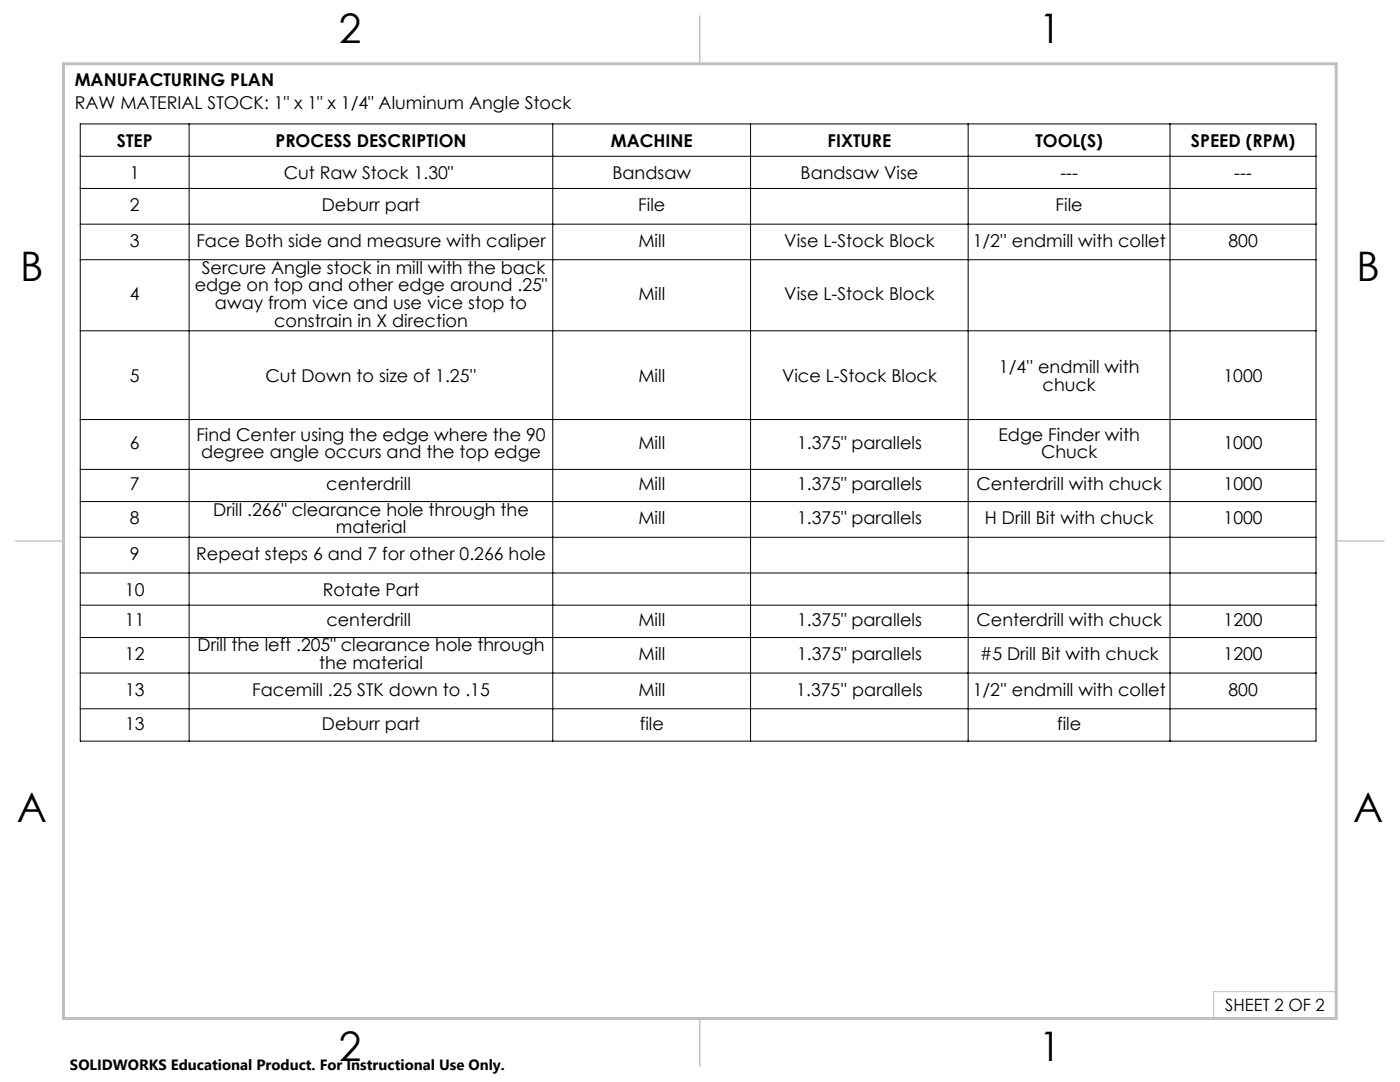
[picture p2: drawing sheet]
<svg xmlns="http://www.w3.org/2000/svg" width="279mm" height="216mm" viewBox="0 0 279 216" stroke-linecap="round" stroke-linejoin="round" font-family="sans-serif">
<defs><g id="words">
<g font-size="8.1">
<text x="67.6" y="8.5">2</text>
<text x="207.3" y="8.5">1</text>
<text x="4" y="56.2">B</text>
<text x="270.7" y="56.2">B</text>
<text x="3.3" y="164.1">A</text>
<text x="270" y="164.1">A</text>
<text x="67.6" y="211.7">2</text>
<text x="207.3" y="211.7">1</text>
</g>
<g font-size="3.5">
<text x="14.9" y="17.2">MANUFACTURING PLAN</text>
<text x="14.9" y="21.7">RAW MATERIAL STOCK: 1&quot; x 1&quot; x 1/4&quot; Aluminum Angle Stock</text>
<text x="23.3" y="29.3">STEP</text>
<text x="55" y="29.3">PROCESS DESCRIPTION</text>
<text x="121.9" y="29.3">MACHINE</text>
<text x="165.2" y="29.3">FIXTURE</text>
<text x="206.6" y="29.3">TOOL(S)</text>
<text x="237.7" y="29.3">SPEED (RPM)</text>
<text x="25.9" y="35.7">1</text>
<text x="56.6" y="35.7">Cut Raw Stock 1.30&quot;</text>
<text x="122.2" y="35.7">Bandsaw</text>
<text x="159.8" y="35.7">Bandsaw Vise</text>
<text x="211.6" y="35.7">---</text>
<text x="246.3" y="35.7">---</text>
<text x="25.9" y="42.1">2</text>
<text x="64.2" y="42.1">Deburr part</text>
<text x="127.4" y="42.1">File</text>
<text x="210.7" y="42.1">File</text>
<text x="25.9" y="49.3">3</text>
<text x="39.2" y="49.3">Face Both side and measure with caliper</text>
<text x="127.4" y="49.3">Mill</text>
<text x="156.5" y="49.3">Vise L-Stock Block</text>
<text x="194.1" y="49.3">1/2'' endmill with collet</text>
<text x="245.2" y="49.3">800</text>
<text x="25.9" y="59.9">4</text>
<text x="38.9" y="58.1">edge on top and other edge around .25&quot;</text>
<text x="40.3" y="54.6">Sercure Angle stock in mill with the back</text>
<text x="127.4" y="59.9">Mill</text>
<text x="156.5" y="59.9">Vise L-Stock Block</text>
<text x="42.9" y="61.7">away from vice and use vice stop to</text>
<text x="54.7" y="65.2">constrain in X direction</text>
<text x="25.9" y="76.2">5</text>
<text x="53" y="76.2">Cut Down to size of 1.25''</text>
<text x="127.4" y="76.2">Mill</text>
<text x="156.1" y="76.2">Vice L-Stock Block</text>
<text x="199.4" y="74.4">1/4'' endmill with</text>
<text x="208.1" y="77.9">chuck</text>
<text x="244.2" y="76.2">1000</text>
<text x="25.9" y="89.7">6</text>
<text x="39.2" y="87.9">Find Center using the edge where the 90</text>
<text x="127.4" y="89.7">Mill</text>
<text x="159.1" y="89.7">1.375&quot; parallels</text>
<text x="199.3" y="87.9">Edge Finder with</text>
<text x="244.2" y="89.7">1000</text>
<text x="40.1" y="91.4">degree angle occurs and the top edge</text>
<text x="207.8" y="91.4">Chuck</text>
<text x="25.9" y="97.9">7</text>
<text x="65.1" y="97.9">centerdrill</text>
<text x="127.4" y="97.9">Mill</text>
<text x="159.1" y="97.9">1.375&quot; parallels</text>
<text x="194.9" y="97.9">Centerdrill with chuck</text>
<text x="244.2" y="97.9">1000</text>
<text x="25.9" y="104.6">8</text>
<text x="42.6" y="102.9">Drill .266&quot; clearance hole through the</text>
<text x="67" y="106.4">material</text>
<text x="127.4" y="104.6">Mill</text>
<text x="159.1" y="104.6">1.375&quot; parallels</text>
<text x="196.6" y="104.6">H Drill Bit with chuck</text>
<text x="244.2" y="104.6">1000</text>
<text x="25.9" y="111.7">9</text>
<text x="39.2" y="111.7">Repeat steps 6 and 7 for other 0.266 hole</text>
<text x="24.9" y="118.9">10</text>
<text x="64.4" y="118.9">Rotate Part</text>
<text x="24.9" y="125">11</text>
<text x="65.1" y="125">centerdrill</text>
<text x="127.4" y="125">Mill</text>
<text x="159.1" y="125">1.375&quot; parallels</text>
<text x="194.9" y="125">Centerdrill with chuck</text>
<text x="244.2" y="125">1200</text>
<text x="24.9" y="131.7">12</text>
<text x="39.4" y="130">Drill the left .205&quot; clearance hole through</text>
<text x="127.4" y="131.7">Mill</text>
<text x="159.1" y="131.7">1.375&quot; parallels</text>
<text x="195.5" y="131.7">#5 Drill Bit with chuck</text>
<text x="244.2" y="131.7">1200</text>
<text x="63.7" y="133.5">the material</text>
<text x="24.9" y="138.8">13</text>
<text x="50.4" y="138.8">Facemill .25 STK down to .15</text>
<text x="127.4" y="138.8">Mill</text>
<text x="158.9" y="138.8">1.375'' parallels</text>
<text x="194.1" y="138.8">1/2'' endmill with collet</text>
<text x="245.2" y="138.8">800</text>
<text x="24.9" y="145.6">13</text>
<text x="64.2" y="145.6">Deburr part</text>
<text x="127.7" y="145.6">file</text>
<text x="211" y="145.6">file</text>
</g>
<text font-size="3.4" x="244.5" y="201.7">SHEET 2 OF 2</text>
<text font-size="3" x="14" y="213.5">SOLIDWORKS Educational Product. For Instructional Use Only.</text>
</g></defs>
<g fill="none" stroke="#000" stroke-width=".2">
<path d="M16 24.7h246.6v123.2h-246.6zM16 31.2h246.6M16 37.6h246.6M37.7 24.7v123.2M110.3 24.7v123.2M149.8 24.7v123.2M193.2 24.7v123.2M233.5 24.7v123.2M16 44.7h246.6M16 51.8h246.6M16 66h246.6M16 83.7h246.6"/>
<path d="M16 93.7h246.6M16 100.1h246.6M16 107.2h246.6M16 114.3h246.6M16 120.8h246.6M16 127.2h246.6M16 134.3h246.6M16 141.4h246.6"/>
</g>
<path d="M266.7 153.3v49.9h-240M266.7 197.9h-24.5v5.3" fill="none" stroke="#c0c0c0" stroke-width=".2"/>
<path d="M139.7 3.2v9.5M3.1 107.9h9.6M266.7 107.9h9.5M139.7 203.2v9.6" fill="none" stroke="#c0c0c0" stroke-width=".3"/>
<path d="M12.7 12.7h254v190.5h-254z" fill="none" stroke="#c0c0c0" stroke-width=".6"/>
<use href="#words"/>
</svg>
